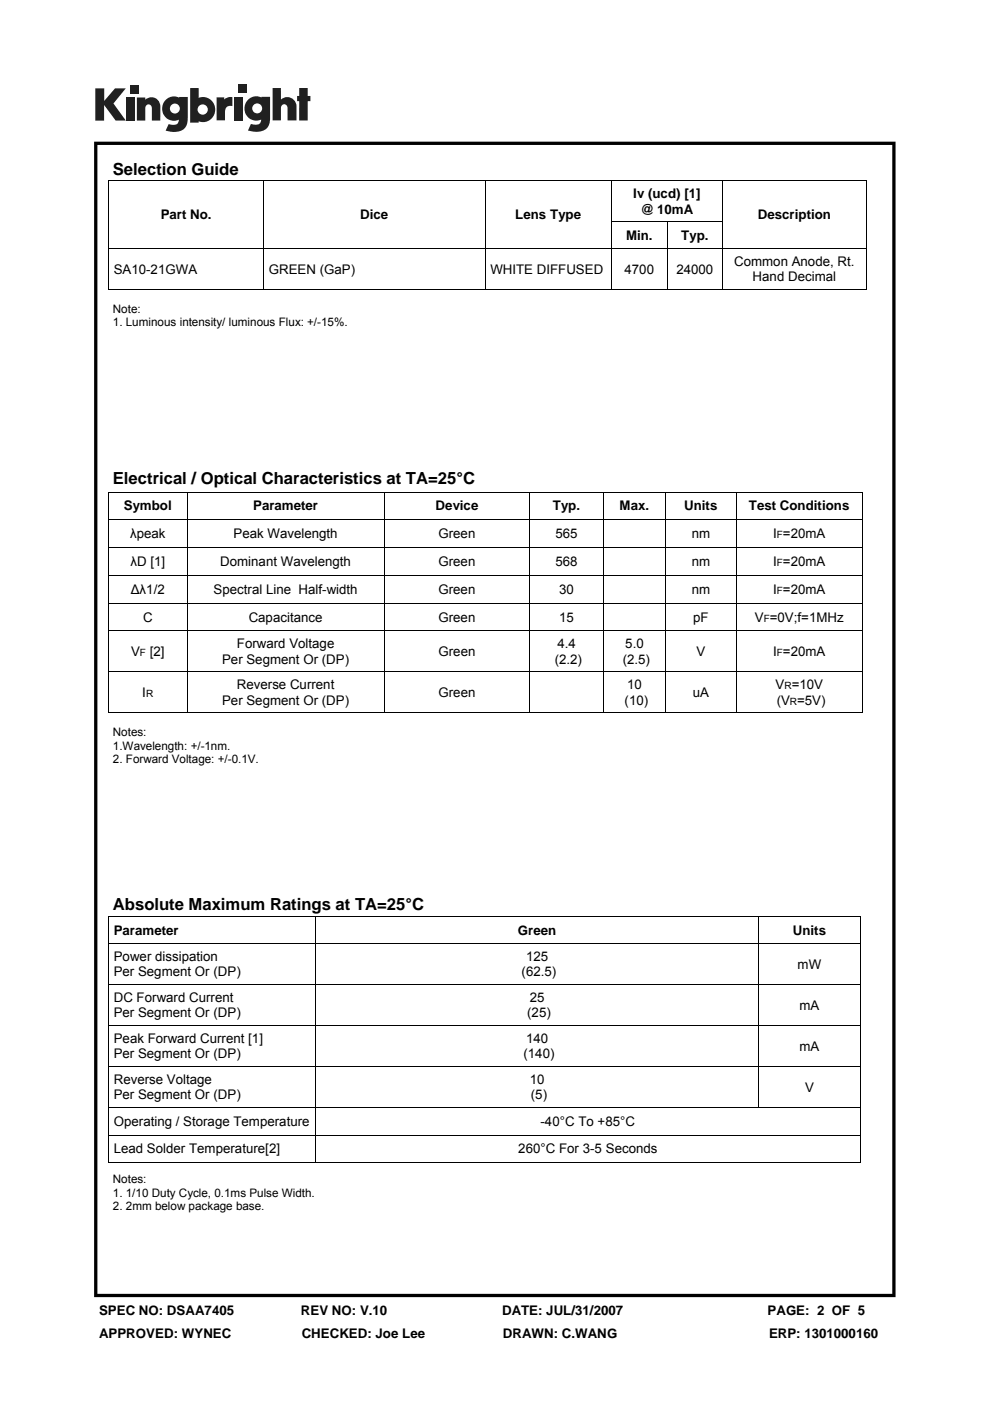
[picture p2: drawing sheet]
<svg xmlns="http://www.w3.org/2000/svg" width="210mm" height="297mm" viewBox="0 0 210 297" stroke-linecap="round" stroke-linejoin="round" font-family="sans-serif">
<defs><g id="words">
<g font-size="3.5">
<text x="23.9" y="37.1">Selection Guide</text>
<text x="23.9" y="102.7">Electrical / Optical Characteristics at TA=25°C</text>
<text x="23.9" y="192.9">Absolute Maximum Ratings at TA=25°C</text>
</g>
<g font-size="2.8">
<text x="34.1" y="46.5">Part No.</text>
<text x="76.4" y="46.5">Dice</text>
<text x="109.3" y="46.5">Lens Type</text>
<text x="134.3" y="42.1">Iv (ucd) [1]</text>
<text x="135.8" y="45.3">@ 10mA</text>
<text x="160.8" y="46.5">Description</text>
<text x="132.8" y="50.9">Min.</text>
<text x="144.5" y="50.9">Typ.</text>
<text x="24.1" y="58">SA10-21GWA</text>
<text x="57" y="58">GREEN (GaP)</text>
<text x="104" y="58">WHITE DIFFUSED</text>
<text x="132.5" y="58">4700</text>
<text x="143.5" y="58">24000</text>
<text x="155.7" y="56.4">Common Anode, Rt.</text>
<text x="159.6" y="59.6">Hand Decimal</text>
<text x="26.2" y="108.2">Symbol</text>
<text x="53.7" y="108.2">Parameter</text>
<text x="92.4" y="108.2">Device</text>
<text x="117.3" y="108.2">Typ.</text>
<text x="131.4" y="108.2">Max.</text>
<text x="145.1" y="108.2">Units</text>
<text x="158.8" y="108.2">Test Conditions</text>
<text x="27.6" y="114.1">λpeak</text>
<text x="27.7" y="120">λD [1]</text>
<text x="46.7" y="120">Dominant Wavelength</text>
<text x="49.5" y="114.1">Peak Wavelength</text>
<text x="93" y="114.1">Green</text>
<text x="93" y="120">Green</text>
<text x="117.8" y="114.1">565</text>
<text x="117.8" y="120">568</text>
<text x="146.7" y="114.1">nm</text>
<text x="146.7" y="120">nm</text>
<text x="164" y="114.1">I =20mA</text>
<text x="164" y="120">I =20mA</text>
<text x="27.7" y="125.9">Δλ1/2</text>
<text x="45.3" y="125.9">Spectral Line Half-width</text>
<text x="93" y="125.9">Green</text>
<text x="118.6" y="125.9">30</text>
<text x="146.7" y="125.9">nm</text>
<text x="164" y="125.9">I =20mA</text>
<text x="30.3" y="131.8">C</text>
<text x="52.7" y="131.8">Capacitance</text>
<text x="93" y="131.8">Green</text>
<text x="118.6" y="131.8">15</text>
<text x="147" y="131.8">pF</text>
<text x="160.1" y="131.8">V =0V;f=1MHz</text>
<text x="50.2" y="137.5">Forward Voltage</text>
<text x="118.2" y="137.5">4.4</text>
<text x="132.6" y="137.5">5.0</text>
<text x="27.8" y="139.1">V</text>
<text x="31.8" y="139.1">[2]</text>
<text x="47.1" y="140.7">Per Segment Or (DP)</text>
<text x="93" y="139.1">Green</text>
<text x="117.7" y="140.7">(2.2)</text>
<text x="132.1" y="140.7">(2.5)</text>
<text x="147.7" y="139.1">V</text>
<text x="164" y="139.1">I =20mA</text>
<text x="30.2" y="147.8">I</text>
<text x="47.1" y="149.4">Per Segment Or (DP)</text>
<text x="50.2" y="146.2">Reverse Current</text>
<text x="93" y="147.8">Green</text>
<text x="132.5" y="149.4">(10)</text>
<text x="133" y="146.2">10</text>
<text x="147" y="147.8">uA</text>
<text x="164.5" y="146.2">V =10V</text>
<text x="164.7" y="149.4">(V =5V)</text>
<text x="24.1" y="198.2">Parameter</text>
<text x="24.1" y="203.8">Power dissipation</text>
<text x="109.8" y="198.2">Green</text>
<text x="111.6" y="203.8">125</text>
<text x="168.2" y="198.2">Units</text>
<text x="24.1" y="207">Per Segment Or (DP)</text>
<text x="110.6" y="207">(62.5)</text>
<text x="169.2" y="205.4">mW</text>
<text x="24.1" y="212.4">DC Forward Current</text>
<text x="24.1" y="215.7">Per Segment Or (DP)</text>
<text x="111.8" y="215.7">(25)</text>
<text x="112.4" y="212.4">25</text>
<text x="169.6" y="214.1">mA</text>
<text x="24.1" y="221.1">Peak Forward Current [1]</text>
<text x="111.6" y="221.1">140</text>
<text x="24.1" y="224.4">Per Segment Or (DP)</text>
<text x="111" y="224.4">(140)</text>
<text x="169.6" y="222.8">mA</text>
<text x="24.1" y="229.8">Reverse Voltage</text>
<text x="24.1" y="233.1">Per Segment Or (DP)</text>
<text x="112.4" y="229.8">10</text>
<text x="112.6" y="233.1">(5)</text>
<text x="170.8" y="231.5">V</text>
<text x="24.1" y="238.7">Operating / Storage Temperature</text>
<text x="114.7" y="238.7">-40°C To +85°C</text>
<text x="24.1" y="244.5">Lead Solder Temperature[2]</text>
<text x="109.9" y="244.5">260°C For 3-5 Seconds</text>
<text x="21" y="278.7">SPEC NO: DSAA7405</text>
<text x="63.8" y="278.7">REV NO: V.10</text>
<text x="106.5" y="278.7">DATE: JUL/31/2007</text>
<text x="162.8" y="278.7">PAGE: 2 OF 5</text>
<text x="21" y="283.6">APPROVED: WYNEC</text>
<text x="64" y="283.6">CHECKED: Joe Lee</text>
<text x="106.7" y="283.6">DRAWN: C.WANG</text>
<text x="163.1" y="283.6">ERP: 1301000160</text>
</g>
<g font-size="2.5">
<text x="23.9" y="66.3">Note:</text>
<text x="23.9" y="69.1">1. Luminous intensity/ luminous Flux: +/-15%.</text>
<text x="23.9" y="156.1">Notes:</text>
<text x="23.9" y="159">1.Wavelength: +/-1nm.</text>
<text x="23.9" y="161.8">2. Forward Voltage: +/-0.1V.</text>
<text x="23.9" y="250.9">Notes:</text>
<text x="23.9" y="253.7">1. 1/10 Duty Cycle, 0.1ms Pulse Width.</text>
<text x="23.9" y="256.5">2. 2mm below package base.</text>
</g>
<g font-size="2.1">
<text x="164.8" y="114.1">F</text>
<text x="164.8" y="120">F</text>
<text x="164.8" y="125.9">F</text>
<text x="162" y="131.8">F</text>
<text x="29.7" y="139.1">F</text>
<text x="164.8" y="139.1">F</text>
<text x="31" y="147.8">R</text>
<text x="166.4" y="146.2">R</text>
<text x="167.6" y="149.4">R</text>
</g>
</g></defs>
<g fill="#231f20">
<path d="M20.2 18.7h1.9v2.7l2.3-2.7h2.3l-2.6 3.2 2.6 3.7h-2.2l-2.4-3.3v3.3h-1.9z"/>
<path d="M26.7 20.7h1.8v4.9h-1.8z"/>
<path d="M49.6 20.7h1.8v4.9h-1.8z"/>
<path d="M27.6 18h1.8v1.8h-1.8z"/>
<path d="M50.6 17.9h1.8v1.8h-1.8z"/>
<path d="M29 20.7h1.8v.4a1.9 1.9 0 0 1 2.2-.3 1.9 1.9 0 0 1 1 2v2.8h-1.8v-2.7a.7 .7 0 0 0-.7-.8 .7 .7 0 0 0-.7 .8v2.7h-1.8z"/>
<path d="M45.9 20.6h1.7v.5a2.02 2.02 0 0 1 1.7-.5v1.9h-.2a1.12 1.12 0 0 0-1.4 1.3v1.7h-1.8z"/>
<path d="M57.8 18.7h1.8v2.4a1.98 1.98 0 0 1 2.2-.3 1.98 1.98 0 0 1 1.1 2v2.7h-1.9v-2.6a.7 .7 0 0 0-.7-.8 .7 .7 0 0 0-.7 .8v2.6h-1.8z"/>
<path d="M63.5 18.7h1.8v1.6h.5v1.1h-.5v4.1h-1.8v-4.1h-.5v-1.1h.5z"/>
<path d="M40.3 18.7v7.3h1.8v-.3a2.63 2.63 0 0 0 3.5-2.5 2.63 2.63 0 0 0-3.5-2.5v-2zM41.9 23.2a1.1 1.1 0 0 1 2.2 0 1.1 1.1 0 0 1-2.2 0z"/>
<path d="M35.3 21a2.56 2.56 0 0 0-.6 3.3 2.56 2.56 0 0 0 3.2 1.1 1.09 1.09 0 0 1-1.5 1.1l-.6-.2-.7 1.4a5.3 5.3 0 0 0 3.8-.2 2.69 2.69 0 0 0 .9-2.4v-4.5h-1.8v.1l-.8-.2a2.44 2.44 0 0 0-1.9 .5zM36 23a1.06 1.06 0 0 1 2.1 0 1.06 1.06 0 0 1-2.1 0z"/>
<path d="M52.8 21a2.56 2.56 0 0 0-.6 3.3 2.56 2.56 0 0 0 3.2 1 1.09 1.09 0 0 1-1.5 1.1l-.7-.1-.6 1.4a5.3 5.3 0 0 0 3.7-.3 2.69 2.69 0 0 0 1-2.3v-4.6h-1.8v.2l-.9-.3a2.44 2.44 0 0 0-1.8 .6zM53.5 23a1.06 1.06 0 0 1 2.1 0 1.06 1.06 0 0 1-2.1 0z"/>
</g>
<path d="M20 30v245h169.9v-245zM20.7 30.7h168.6v243.6h-168.6z" fill="#000"/>
<g fill="none" stroke="#000" stroke-width=".21">
<path d="M22.9 38.4h161M23 38.3v23M55.9 38.4v14.2M102.9 38.4v14.2M129.7 38.4v8.6M153.3 38.4v8.6M183.8 38.3v23M23.1 52.7h160.6M55.9 52.8v8.5M102.9 52.8v8.5M129.6 47.1h23.7M129.7 47.1v5.5"/>
<path d="M129.7 52.8v8.5M141.6 47.1v5.5M141.6 52.8v8.5M153.3 47.1v5.5M153.3 52.8v8.5M22.9 61.4h161M22.9 104.4h160.1M23 104.3v46.8M23.1 110.2h159.8M23.1 116.1h159.8M39.7 104.4v5.7M39.7 110.3v5.7"/>
<path d="M39.7 116.1v5.8M81.5 104.4v5.7M81.5 110.3v5.7M81.5 116.1v5.8M112.4 104.4v5.7M112.4 110.3v5.7M112.4 116.1v5.8M128 104.4v5.7M128 110.3v5.7M128 116.1v5.8M141.2 104.4v5.7M141.2 110.3v5.7"/>
<path d="M141.2 116.1v5.8M156.2 104.4v5.7M156.2 110.3v5.7M156.2 116.1v5.8M182.9 104.3v46.8M23.1 122h159.8M23.1 127.9h159.8M23.1 133.8h159.8M39.7 122v5.8M39.7 128v5.7M39.7 133.9v8.5M81.5 122v5.8"/>
<path d="M81.5 128v5.7M81.5 133.9v8.5M112.4 122v5.8M112.4 128v5.7M112.4 133.9v8.5M128 122v5.8M128 128v5.7M128 133.9v8.5M141.2 122v5.8M141.2 128v5.7M141.2 133.9v8.5M156.2 122v5.8"/>
<path d="M156.2 128v5.7M156.2 133.9v8.5M22.9 151.1h160.1M23.1 142.5h159.8M39.7 142.5v8.6M81.5 142.5v8.6M112.4 142.5v8.6M128 142.5v8.6M141.2 142.5v8.6M156.2 142.5v8.6M22.9 194.4h159.7M23 194.3v52"/>
<path d="M66.9 194.4v5.6M160.9 194.4v5.6M182.5 194.3v52M23.1 200.1h159.3M23.1 208.8h159.3M23.1 217.5h159.3M66.9 200.2v8.5M66.9 208.9v8.5M66.9 217.6v8.5M160.9 200.2v8.5M160.9 208.9v8.5M160.9 217.6v8.5"/>
<path d="M23.1 226.2h159.3M23.1 234.9h159.3M66.9 226.3v8.5M66.9 234.9v5.7M160.9 226.3v8.5M22.9 246.4h159.7M23.1 240.7h159.3M66.9 240.7v5.6"/>
</g>
<use href="#words"/>
</svg>
